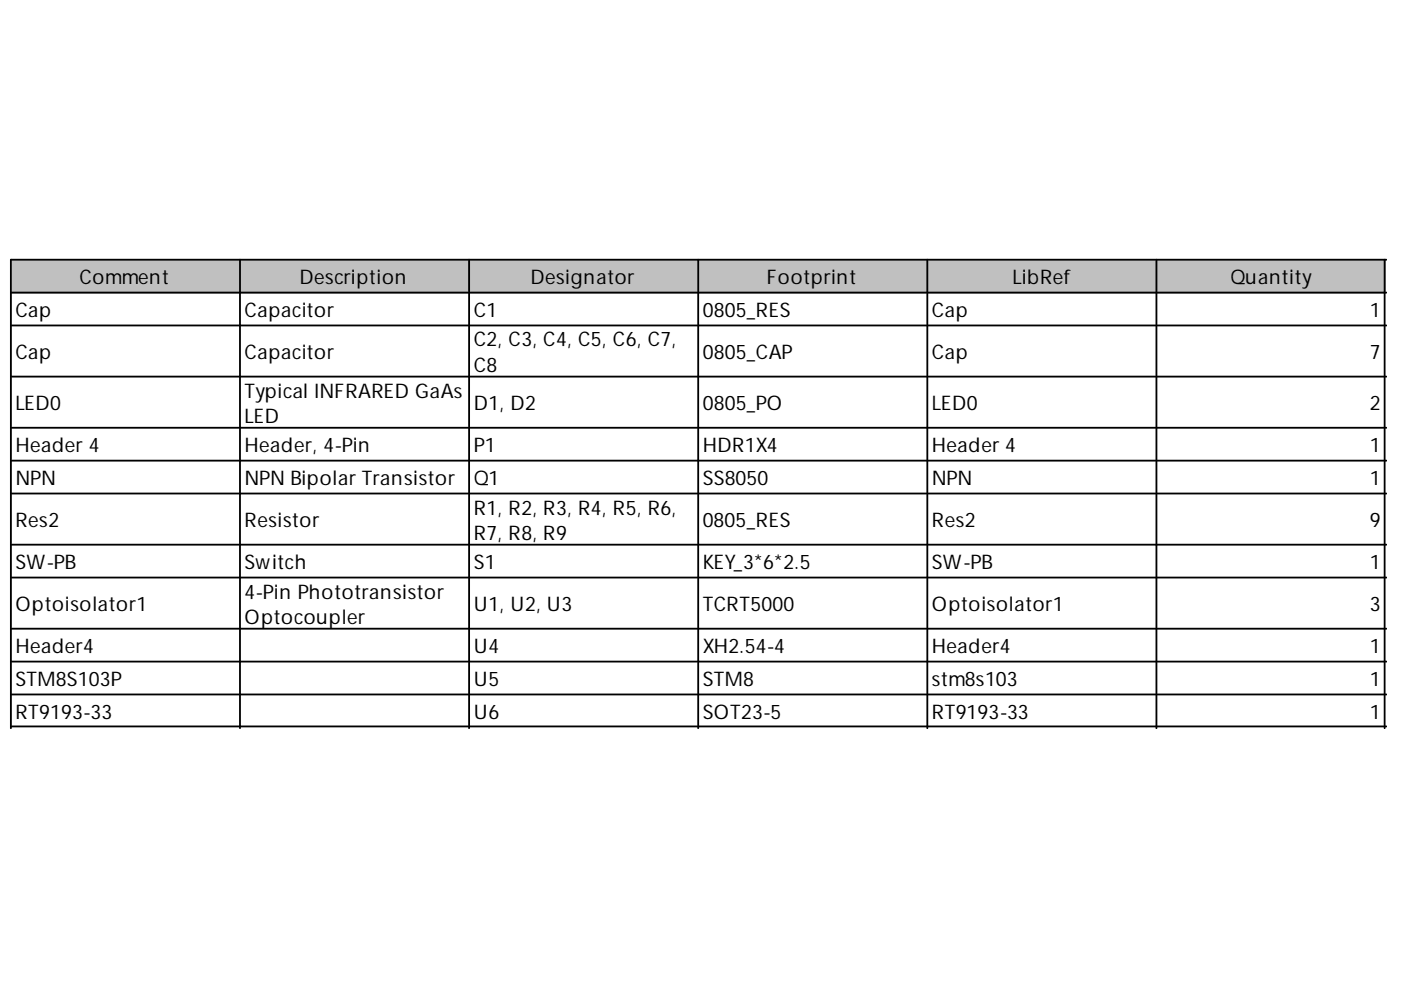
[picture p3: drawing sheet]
<svg xmlns="http://www.w3.org/2000/svg" width="297mm" height="210mm" viewBox="0 0 297 210" stroke-linecap="round" stroke-linejoin="round" font-family="sans-serif">
<defs><g id="words">
<g font-size="4.3">
<text x="16.9" y="60.3">Comment</text>
<text x="63.5" y="60.3">Description</text>
<text x="112.5" y="60.3">Designator</text>
<text x="162.6" y="60.3">Footprint</text>
<text x="214.7" y="60.3">LibRef</text>
<text x="260.9" y="60.3">Quantity</text>
<text x="3.3" y="67.3">Cap</text>
<text x="51.9" y="67.3">Capacitor</text>
<text x="100.4" y="67.3">C1</text>
<text x="149" y="67.3">0805_RES</text>
<text x="197.6" y="67.3">Cap</text>
<text x="290.5" y="67.3">1</text>
<text x="3.3" y="76.2">Cap</text>
<text x="51.9" y="76.2">Capacitor</text>
<text x="100.4" y="73.5">C2, C3, C4, C5, C6, C7,</text>
<text x="149" y="76.2">0805_CAP</text>
<text x="197.6" y="76.2">Cap</text>
<text x="290.5" y="76.2">7</text>
<text x="100.4" y="78.9">C8</text>
<text x="3.3" y="87">LED0</text>
<text x="51.9" y="84.3">Typical INFRARED GaAs</text>
<text x="51.9" y="89.7">LED</text>
<text x="100.4" y="87">D1, D2</text>
<text x="149" y="87">0805_PO</text>
<text x="197.6" y="87">LED0</text>
<text x="290.5" y="87">2</text>
<text x="3.3" y="95.9">Header 4</text>
<text x="51.9" y="95.9">Header, 4-Pin</text>
<text x="100.4" y="95.9">P1</text>
<text x="149" y="95.9">HDR1X4</text>
<text x="197.6" y="95.9">Header 4</text>
<text x="290.5" y="95.9">1</text>
<text x="3.3" y="102.9">NPN</text>
<text x="51.9" y="102.9">NPN Bipolar Transistor</text>
<text x="100.4" y="102.9">Q1</text>
<text x="149" y="102.9">SS8050</text>
<text x="197.6" y="102.9">NPN</text>
<text x="290.5" y="102.9">1</text>
<text x="3.3" y="111.8">Res2</text>
<text x="51.9" y="111.8">Resistor</text>
<text x="100.4" y="109.1">R1, R2, R3, R4, R5, R6,</text>
<text x="149" y="111.8">0805_RES</text>
<text x="197.6" y="111.8">Res2</text>
<text x="290.5" y="111.8">9</text>
<text x="100.4" y="114.5">R7, R8, R9</text>
<text x="3.3" y="120.7">SW-PB</text>
<text x="51.9" y="120.7">Switch</text>
<text x="100.4" y="120.7">S1</text>
<text x="149" y="120.7">KEY_3*6*2.5</text>
<text x="197.6" y="120.7">SW-PB</text>
<text x="290.5" y="120.7">1</text>
<text x="3.3" y="129.6">Optoisolator1</text>
<text x="51.9" y="126.9">4-Pin Phototransistor</text>
<text x="100.4" y="129.6">U1, U2, U3</text>
<text x="149" y="129.6">TCRT5000</text>
<text x="197.6" y="129.6">Optoisolator1</text>
<text x="290.5" y="129.6">3</text>
<text x="51.9" y="132.3">Optocoupler</text>
<text x="3.3" y="138.5">Header4</text>
<text x="100.4" y="138.5">U4</text>
<text x="149" y="138.5">XH2.54-4</text>
<text x="197.6" y="138.5">Header4</text>
<text x="290.5" y="138.5">1</text>
<text x="3.3" y="145.5">STM8S103P</text>
<text x="100.4" y="145.5">U5</text>
<text x="149" y="145.5">STM8</text>
<text x="197.6" y="145.5">stm8s103</text>
<text x="290.5" y="145.5">1</text>
<text x="3.3" y="152.5">RT9193-33</text>
<text x="100.4" y="152.5">U6</text>
<text x="149" y="152.5">SOT23-5</text>
<text x="197.6" y="152.5">RT9193-33</text>
<text x="290.5" y="152.5">1</text>
</g>
</g></defs>
<g fill="#c0c0c0">
<path d="M2.5 55.2h48.6v7h-48.6z" fill-rule="evenodd"/>
<path d="M50.7 55.2h49v7h-49z" fill-rule="evenodd"/>
<path d="M99.3 55.2h48.9v7h-48.9z" fill-rule="evenodd"/>
<path d="M147.8 55.2h49v7h-49z" fill-rule="evenodd"/>
<path d="M196.4 55.2h49v7h-49z" fill-rule="evenodd"/>
<path d="M245 55.2h49v7h-49z" fill-rule="evenodd"/>
</g>
<g fill="none" stroke="#000" stroke-width=".39">
<path d="M50.9 55.1v99.3M99.5 55.1v99.3M148 55.1v99.3M196.6 55.1v99.3M245.2 55.1v99.3M293.6 55.1v99.3M294 55.1h-291.7v99.3M2.3 62h291.7M2.3 69h291.7M2.3 79.9h291.7M2.3 90.7h291.7M2.3 97.7h291.7"/>
<path d="M2.3 104.6h291.7M2.3 115.5h291.7M2.3 122.5h291.7M2.3 133.3h291.7M2.3 140.3h291.7M2.3 147.2h291.7M2.3 154h291.7"/>
</g>
<use href="#words"/>
</svg>
